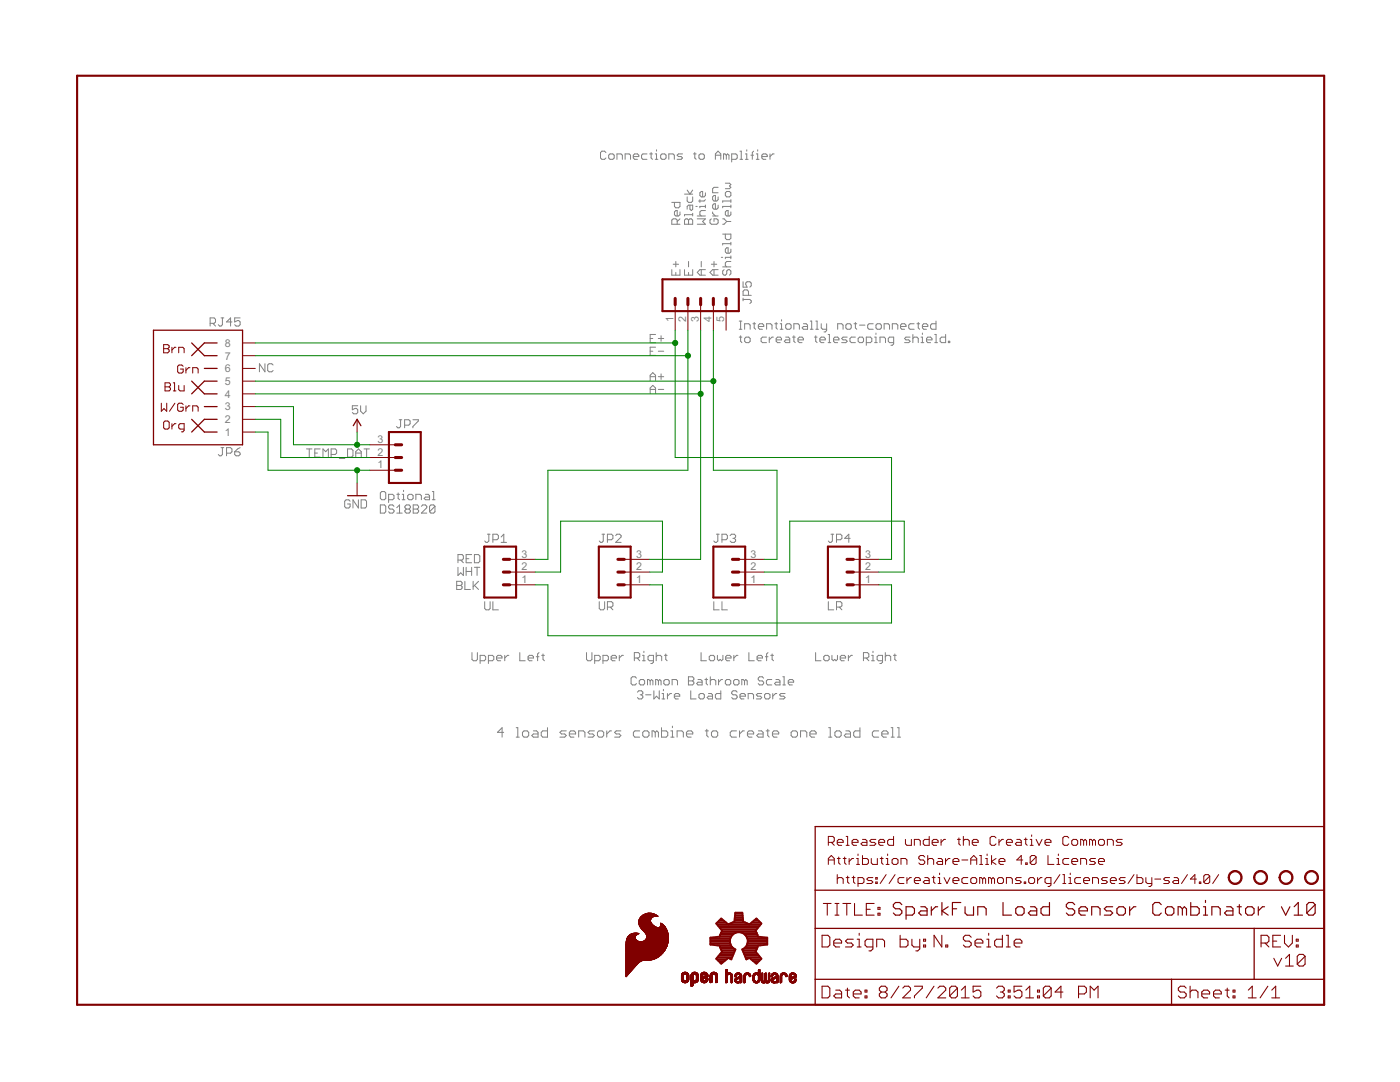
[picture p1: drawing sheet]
<svg xmlns="http://www.w3.org/2000/svg" width="279mm" height="216mm" viewBox="0 0 279 216" stroke-linecap="round" stroke-linejoin="round" font-family="sans-serif">
<defs><g id="words">
<g font-size="2.4" fill="#808080">
<text x="134.4" y="64.3" transform="rotate(-90 134.4 64.3)">1</text>
<text x="136.9" y="64.3" transform="rotate(-90 136.9 64.3)">2</text>
<text x="139.5" y="64.3" transform="rotate(-90 139.5 64.3)">3</text>
<text x="142" y="64.3" transform="rotate(-90 142 64.3)">4</text>
<text x="144.6" y="64.3" transform="rotate(-90 144.6 64.3)">5</text>
<text x="44.9" y="69.2">8</text>
<text x="44.9" y="71.7">7</text>
<text x="44.9" y="74.3">6</text>
<text x="44.9" y="76.8">5</text>
<text x="44.9" y="81.9">3</text>
<text x="44.9" y="79.4">4</text>
<text x="44.9" y="87">1</text>
<text x="44.9" y="84.4">2</text>
<text x="75.4" y="88.4">3</text>
<text x="75.4" y="93.5">1</text>
<text x="75.4" y="90.9">2</text>
<text x="104.1" y="113.8">2</text>
<text x="104.1" y="111.3">3</text>
<text x="126.9" y="113.8">2</text>
<text x="126.9" y="111.3">3</text>
<text x="149.8" y="113.8">2</text>
<text x="149.8" y="111.3">3</text>
<text x="172.6" y="113.8">2</text>
<text x="172.6" y="111.3">3</text>
<text x="104.1" y="116.3">1</text>
<text x="126.9" y="116.3">1</text>
<text x="149.8" y="116.3">1</text>
<text x="172.6" y="116.3">1</text>
</g>
</g></defs>
<g fill="none" stroke="#808080" stroke-width=".2">
<path d="M120.9 30.4l-.3-.2h-.5l-.3 .2v1.1l.3 .3h.5l.3-.3M121.5 31l.3-.3h.5l.3 .3v.5l-.3 .3h-.5l-.3-.3zM123.1 31.8v-1.1h.8l.3 .3v.8M124.8 31.8v-1.1h.8l.2 .3v.8M126.4 31.2h1.1v-.2l-.3-.3h-.5l-.3 .3v.5l.3 .3h.5M129.1 30.7h-.8l-.3 .3v.5l.3 .3h.8M129.7 30.7h.5M129.9 30.4v1.1l.3 .3M130.8 31.8h.5M130.8 30.7h.2v1.1M131 29.9v.3M131.8 31l.3-.3h.6l.2 .3v.5l-.2 .3h-.6l-.3-.3z"/>
<path d="M133.5 31.8v-1.1h.8l.3 .3v.8M136.2 30.7h-.8l-.3 .3 .3 .2h.5l.3 .3-.3 .3h-.8M136.6 38.7h1.6M137.1 39.3v.8l.3 .3h.6l.2-.3v-.8M137.1 37.9l.6 .8 .5-.8M138.4 30.7h.5M138.7 30.4v1.1l.2 .3M139.5 31l.3-.3h.5l.3 .3v.5l-.3 .3h-.5l-.3-.3zM139.7 39.8v.6M140.8 38.5v.5l-.3 .3h-.5l-.3-.3v-.5l.3-.3h.2v1.1M140.8 39.8l-.3 .3h-1.1M142.8 31.8v-1.1l.5-.5 .5 .5v1.1"/>
<path d="M142.8 31h1M143.3 39.3v.5l-.3 .3h-.5l-.3-.3v-.5l.3-.3h.3v1.1M143.3 37.4h-.8l-.3 .3v.8h1.1M144.8 38.5l.2-.3h.6l.3 .3v.5l-.3 .3h-.6l-.2-.3zM144.8 36.6h.8l.3 .2-.3 .3 .3 .3-.3 .3h-.8M144.9 31l-.2-.3h-.3v1.1M144.9 31v.8M144.9 31l.3-.3 .3 .3v.8M145.9 39.8v.6M146 31.8h.9l.2-.3v-.5l-.2-.3h-.9v1.6M147.7 30.2h.2v1.6M147.7 31.8h.5"/>
<path d="M148.8 31.8h.5M148.8 30.7h.2v1.1M149 29.9v.3M149.9 31h.5M150.4 30.2l-.3 .2v1.4M150.9 31.8h.6M150.9 30.7h.3v1.1M151.2 29.9v.3M152 31.2h1.1v-.2l-.3-.3h-.5l-.3 .3v.5l.3 .3h.5M153.7 30.7v1.1M154.5 30.7h-.3l-.5 .5M134.1 53.8v1.1h1.6v-1.1"/>
<path d="M134.1 40.4h1.6v.8l-.3 .3h-.5l-.3-.3v-.8M134.3 52.7h1.1M134.9 52.2v1.1M134.9 54.4v.5M135.1 44.7v-.8l-.2-.2h-.6l-.2 .2v.8h1.6M135.7 42.3v.5l-.3 .3h-.5l-.3-.3v-.5l.3-.3h.2v1.1M135.7 43.7l-.6 .5M136.6 53.8v1.1h1.6v-1.1M136.6 43.9l.3-.2h.2l.3 .2 .3-.2h.3l.2 .2v.8h-1.6zM137.4 43.9v.8M137.4 52.2v1.1M137.4 54.4v.5"/>
<path d="M137.7 40.9v.8l.3 .3 .2-.3v-.8h-.8l-.3 .3v.5M138.2 42.8h-1.6v.3M138.2 42.6v.5M138.9 41.2h.2M139.1 43.7h1.7l-.6 .5 .6 .5h-1.7M139.1 43.1h1.7M140 52.2v1.1M140 53.8v1.1M140.8 53.8h-1.1l-.6 .6 .6 .5h1.1M140.8 42h-.8l-.3 .3v.5l.3 .3M140.8 41.2h-1.1v.3M140.8 40.9v.6"/>
<path d="M142 52.7h1M142 43.7l-.3 .2v.6l.3 .2h1l.3-.2v-.6l-.3-.2h-.5v.5M142.2 43.1h1.1M142.2 42.3v.3l.6 .5M142.5 52.2v1.1M142.5 53.8v1.1M143.3 53.8h-1.1l-.5 .6 .5 .5h1.1M143.3 40.9v.6l-.3 .2h-.5l-.3-.2v-.6l.3-.2h.3v1M144 51.4h.2M144.2 43.7h.3l.5 .5M144.2 46.7h1.7v.8l-.3 .3h-.6l-.2-.3v-.8M144.2 53.3h1.7"/>
<path d="M144.5 53.8l-.3 .3v.5l.3 .3h.3l.2-.3v-.5l.3-.3h.3l.3 .3v.5l-.3 .3M145 44.2l-.5 .5h-.3M145 44.2h.9M145.9 42.3v.5l-.3 .3h-.6l-.2-.3v-.5l.2-.3h.3v1.1M145.9 41.2h-1.7v.3M145.9 40.1h-1.7v.3M145.9 40.9v.6M145.9 48.3v.6M145.9 49.7v.6l-.3 .2h-.6l-.2-.2v-.6l.2-.3h.3v1.1M145.9 51.1v.5M145.9 51.4h-1.1v.2M145.9 52.2h-.9l-.2 .3v.5l.2 .3"/>
<path d="M145.9 48.6h-1.7v.3M148.3 56.2v1.1h.8l-.3-.6v-.2l.3-.3h.5l.3 .3v.5l-.3 .3M148.3 59.8h1.3l.3 .2v.3l-.3 .3M148.3 59.5v.5M149.4 58.9v-.8l-.3-.3h-.6l-.2 .3v.8h1.6M41.9 64.5h.8l.3-.3v-.5l-.3-.3h-.8v1.7M42.5 64.5l.5 .6M44.1 63.4h.6M44.4 63.4v1.4l-.3 .3h-.3l-.2-.3M46.3 64.2h-1.1l.8-.8v1.7M47.9 63.4h-1.1v.8l.8-.2 .3 .2v.6l-.3 .3h-.5l-.3-.3M52.9 72.6v1.6l-1.1-1.6v1.6"/>
<path d="M54.5 72.8l-.3-.2h-.5l-.3 .2v1.1l.3 .3h.5l.3-.3M129.8 76v-1.1l.5-.5 .5 .5v1.1M129.8 78.5v-1.1l.5-.5 .5 .5v1.1M129.8 67.5h.5M129.8 75.2h1M129.8 77.7h1M129.8 70.1h.5M130.8 66.7h-1v1.7h1M130.8 69.3h-1v1.6h1M131.4 67.5h1.1M131.4 75.2h1.1M131.4 77.7h1.1"/>
<path d="M131.4 70.1h1.1M131.9 67v1.1M131.9 74.6v1.1M147.5 65.7h.6M147.5 64.1h.6M147.5 67.3h.6M147.8 64.1v1.6M147.8 67v1.1l.3 .3M148.6 65.7v-1.1h.8l.3 .3v.8M148.9 67.3h.5l.3 .2v.6l-.3 .3h-.5l-.3-.3v-.6zM150.3 64.6h.5M150.5 64.3v1.1l.3 .3"/>
<path d="M151.3 65.2h1.1v-.3l-.2-.3h-.6l-.3 .3v.5l.3 .3h.6M153 67.3h-.8l-.3 .2v.6l.3 .3h.8M153 65.7v-1.1h.8l.3 .3v.8M153.5 67.3v1.1M154.3 67.3h-.2l-.6 .5M154.6 64.6h.6M154.9 67.8h1.1v-.3l-.3-.2h-.5l-.3 .2v.6l.3 .3h.5M154.9 64.3v1.1l.3 .3M155.7 65.7h.6M155.7 64.6h.3v1.1M156 63.8v.3M156.8 67.3h.6l.2 .2v.9h-.8l-.3-.3 .3-.3h.8"/>
<path d="M156.8 64.9l.3-.3h.5l.3 .3v.5l-.3 .3h-.5l-.3-.3zM158.2 67.3h.5M158.4 65.7v-1.1h.9l.2 .3v.8M158.4 67v1.1l.3 .3M159.3 67.8h1v-.3l-.2-.2h-.6l-.2 .2v.6l.2 .3h.6M160.3 64.6h.6l.3 .3v.8h-.9l-.2-.3 .2-.2h.9M161.7 65.7h.6M161.7 64.1h.3v1.6M162.5 67.3h.6M162.8 67v1.1l.3 .3M162.8 65.7h.5M162.8 64.1h.3v1.6"/>
<path d="M163.6 67.8h1.1v-.3l-.3-.2h-.5l-.3 .2v.6l.3 .3h.5M163.9 64.6v.8l.3 .3h.8M165 64.6v1.4l-.3 .2h-.3M165.3 68.4h.5M165.3 66.7h.2v1.7M166.3 67.8h1.1v-.3l-.2-.2h-.6l-.3 .2v.6l.3 .3h.6M167.2 65.7v-1.1h.8l.3 .3v.8M168.8 64.9l.3-.3h.5l.3 .3v.5l-.3 .3h-.5l-.3-.3zM169.1 67.3h-.8l-.3 .2 .3 .3h.5l.3 .3-.3 .3h-.8M170.4 64.6h.6M170.7 64.3v1.1l.3 .3M170.7 67.3h-.8l-.3 .2v.6l.3 .3h.8"/>
<path d="M171.3 67.5l.2-.2h.6l.2 .2v.6l-.2 .3h-.6l-.2-.3zM171.5 64.9h1.1M172.9 68.4h.8l.3-.3v-.6l-.3-.2h-.8v1.6M174.3 64.6h-.9l-.2 .3v.5l.2 .3h.9M174.5 67.3h.3v1.1M174.5 68.4h.6M174.8 66.5v.2M175.1 64.6h.5l.3 .3v.5l-.3 .3h-.5l-.3-.3v-.5zM175.6 68.4v-1.1h.8l.3 .2v.9M176.4 65.7v-1.1h.8l.3 .3v.8M178.1 65.7v-1.1h.8l.3 .3v.8M178.4 68.4h-.9l-.2-.3v-.6l.2-.2h.9v1.3l-.3 .3h-.3"/>
<path d="M179.7 65.2h1.1v-.3l-.3-.3h-.5l-.3 .3v.5l.3 .3h.5M181.6 67.3h-.8l-.3 .2 .3 .3h.6l.2 .3-.2 .3h-.9M182.2 67.5l.2-.2h.6l.3 .2v.9M182.2 66.7v1.7M182.4 64.6h-.8l-.2 .3v.5l.2 .3h.8M183 64.6h.5M183.3 64.3v1.1l.2 .3M183.8 67.3h.3v1.1M183.8 68.4h.6M184.1 65.2h1.1v-.3l-.3-.3h-.5l-.3 .3v.5l.3 .3h.5M184.1 66.5v.2M184.9 67.8h1.1v-.3l-.3-.2h-.5l-.3 .2v.6l.3 .3h.5"/>
<path d="M186.5 66.7h.3v1.7M186.5 68.4h.6M186.8 64.1v1.6h-.8l-.3-.3v-.5l.3-.3h.8M188.7 66.7v1.7h-.8l-.3-.3v-.6l.3-.2h.8M189.3 68.1h.2v.3h-.2zM44.1 89.3h.6M44.4 89.3v1.4l-.3 .3h-.3l-.2-.3M45.2 90.4h.8l.3-.3v-.5l-.3-.3h-.8v1.7M46.8 90.1h.8l.3 .3v.3l-.3 .3h-.5l-.3-.3zM47.9 89.3l-.5 .3-.6 .5M61.2 89.6h1.1M61.7 89.6v1.6"/>
<path d="M62.8 90.4h.6M63.9 89.6h-1.1v1.6h1.1M64.5 91.2v-1.6l.5 .5 .5-.5v1.6M66.1 90.7h.8l.3-.3v-.5l-.3-.3h-.8v1.6M67.7 91.5h1.1M69.4 89.6h.8l.2 .3v1.1l-.2 .2h-.8zM71 91.2v-1.1l.5-.5 .6 .5v1.1M71 90.4h1.1M71.4 81h-1.1v.8l.6-.3h.2l.3 .3v.5l-.3 .3h-.5l-.3-.3M71.5 99.7v1.7l-1.1-1.7v1.7M72 81v1l.5 .6 .5-.6v-1M72.1 99.7h.8l.3 .3v1.1l-.3 .3h-.8z"/>
<path d="M72.6 89.6h1.1M73.2 89.6v1.6M76.2 98.1h.5l.3 .3v1l-.3 .3h-.5l-.3-.3v-1zM77.6 99.7h.8l.2-.3v-.5l-.2-.3h-.8v1.7M79.2 98.6h.5M79.5 98.4v1l.2 .3M79.7 83.8h.5M79.9 83.8v1.3l-.2 .3h-.3l-.3-.3M80.3 99.7h.5M80.3 98.6h.2v1.1M80.5 97.8v.3M80.8 84.8h.8l.3-.2v-.6l-.3-.2h-.8v1.6"/>
<path d="M81.6 98.6h.6l.2 .3v.5l-.2 .3h-.6l-.2-.3v-.5zM82.4 83.8h1.1v.2l-1.1 1.1v.3M83 99.7v-1.1h.8l.3 .3v.8M84.9 98.6h.5l.3 .3v.8h-.8l-.3-.3 .3-.2h.8M86.3 98.1h.3v1.6M86.3 99.7h.5M69.9 100l-.3-.3h-.5l-.3 .3v1.1l.3 .3h.5l.3-.3v-.5h-.6M75.9 100.8h.8l.3 .2v1.1l-.3 .3h-.8zM78.6 101l-.2-.2h-.6l-.2 .2v.3l.2 .3h.6l.2 .3v.2l-.2 .3h-.6l-.2-.3M79.2 102.4h1.1M79.2 101.3l.5-.5v1.6M81.1 101.6l-.3 .3v.2l.3 .3h.5l.3-.3v-.2l-.3-.3"/>
<path d="M81.1 101.6l-.3-.3v-.3l.3-.2h.5l.3 .2v.3l-.3 .3M81.1 101.6h.5M82.5 100.8h.8l.2 .2v.3l-.2 .3 .2 .3v.2l-.2 .3h-.8zM82.5 101.6h.8M84.1 101l.3-.2h.5l.3 .2v.3l-1.1 1.1h1.1M86.8 101l-1.1 1.1M86.8 101l-.2-.2h-.6l-.3 .2v1.1M86.8 101v1.1l-.2 .3h-.6l-.3-.3M91.1 116h.9l.2 .3v.2l-.2 .3 .2 .3v.2l-.2 .3h-.9zM91.1 116.8h.9M91.4 111.8h.8l.3-.3v-.6l-.3-.2h-.8v1.6M91.4 113.2v1.6l.5-.5 .6 .5v-1.6"/>
<path d="M91.9 111.8l.6 .5M92.8 116v1.6h1.1M93 113.2v1.6M93 114h1.1M93 111.5h.6M94.1 110.7h-1.1v1.6h1.1M94.1 113.2v1.6M94.4 116v1.6M94.7 113.2h1.1M94.7 110.7h.8l.3 .2v1.1l-.3 .3h-.8zM94.7 116.8l.8 .8M95.2 113.2v1.6"/>
<path d="M95.5 116l-1.1 1.1M97.3 106.6h.5M97.6 106.6v1.3l-.3 .3h-.3l-.3-.3M98.4 107.7h.8l.3-.3v-.5l-.3-.3h-.8v1.6M100 108.2h1.1M100 107.1l.5-.5v1.6M120.1 106.6h.6M120.4 106.6v1.3l-.3 .3h-.2l-.3-.3M121.2 107.7h.8l.3-.3v-.5l-.3-.3h-.8v1.6M122.9 106.9l.2-.3h.6l.3 .3v.2l-1.1 1.1h1.1M143 106.6h.5M143.3 106.6v1.3l-.3 .3h-.3l-.2-.3"/>
<path d="M144.1 107.7h.8l.3-.3v-.5l-.3-.3h-.8v1.6M145.7 106.9l.3-.3h.5l.3 .3v.2l-.3 .3M146.3 107.4h.2M146.5 107.4l.3 .3v.2l-.3 .3h-.5l-.3-.3M165.8 106.6h.6M166.1 106.6v1.3l-.3 .3h-.2l-.3-.3M166.9 107.7h.8l.3-.3v-.5l-.3-.3h-.8v1.6M169.7 107.4h-1.1l.8-.8v1.6M94.2 130.2v1.4l.3 .2h.5l.3-.2v-1.4M95.8 131.8h.8l.3-.2v-.6l-.3-.2h-.8v1.6M96.7 120.1v1.3l.3 .3h.6l.2-.3v-1.3M97.5 131.8h.8l.3-.2v-.6l-.3-.2h-.8v1.6"/>
<path d="M98.4 120.1v1.6h1.1M99.1 131.3h1.1v-.3l-.3-.2h-.5l-.3 .2v.6l.3 .2h.5M100.7 130.8v1M101.6 130.8h-.3l-.6 .5M103.7 130.2v1.6h1.1M105.4 131.3h1.1v-.3l-.3-.2h-.6l-.2 .2v.6l.2 .2h.6M107 131h.6M107.6 130.2l-.3 .3v1.3M108.1 130.8h.5M108.4 130.5v1.1l.2 .2M117.1 130.2v1.4l.2 .2h.6l.2-.2v-1.4M118.7 131.8h.8l.3-.2v-.6l-.3-.2h-.8v1.6"/>
<path d="M119.6 120.1v1.3l.3 .3h.5l.3-.3v-1.3M120.3 131.8h.8l.3-.2v-.6l-.3-.2h-.8v1.6M121.2 121.1h.8l.3-.2v-.6l-.3-.2h-.8v1.6M121.8 121.1l.5 .6M122 131.3h1v-.3l-.2-.2h-.6l-.2 .2v.6l.2 .2h.6M123.6 130.8v1M124.4 130.8h-.3l-.5 .5M126.6 131.3h.8l.3-.3v-.5l-.3-.3h-.8v1.6M127 135.3l-.3-.3h-.5l-.3 .3v1.1l.3 .3h.5l.3-.3M127.1 131.3l.6 .5M127.2 138.1l.3-.3h.5l.3 .3v.3l-.3 .2M127.6 135.9l.2-.3h.6l.3 .3v.5l-.3 .3h-.6l-.2-.3z"/>
<path d="M127.8 138.6h.2M128 138.6l.3 .3v.3l-.3 .3h-.5l-.3-.3M128.2 131.8h.6M128.2 130.8h.3v1M128.5 129.9v.3M128.8 138.6h1.1M129.8 135.9l-.3-.3h-.3v1.1M129.8 135.9v.8M129.8 135.9l.2-.3 .3 .3v.8M130.4 131.8h-.8l-.3-.2v-.6l.3-.2h.8v1.3l-.3 .3h-.2M130.5 137.8v1.7l.5-.6 .6 .6v-1.7M131 131l.2-.2h.6l.3 .2v.8"/>
<path d="M131 130.2v1.6M131.4 135.9l-.3-.3h-.2v1.1M131.4 135.9v.8M131.4 135.9l.3-.3 .2 .3v.8M132.1 139.5h.6M132.1 138.4h.3v1.1M132.4 137.6v.2M132.5 135.9l.3-.3h.5l.3 .3v.5l-.3 .3h-.5l-.3-.3zM132.6 130.8h.5M132.9 130.5v1.1l.2 .2M133.2 138.4v1.1M134 138.4h-.2l-.6 .5"/>
<path d="M134.1 136.7v-1.1h.8l.3 .3v.8M134.6 138.9h1.1v-.3l-.3-.2h-.5l-.3 .2v.6l.3 .3h.5M137.4 135h.8l.3 .3v.3l-.3 .3 .3 .2v.3l-.3 .3h-.8zM137.4 135.9h.8M137.9 137.8v1.7h1M139.3 135.6h.5l.3 .3v.8h-.8l-.3-.3 .3-.3h.8M139.5 138.6l.3-.2h.5l.3 .2v.6l-.3 .3h-.5l-.3-.3zM139.9 130.2v1.6h1.1M140.7 135.6h.5M140.9 135.3v1.1l.3 .3M141.4 138.4h.5l.3 .2v.9h-.8l-.3-.3 .3-.3h.8M141.5 131l.3-.2h.6l.2 .2v.6l-.2 .2h-.6l-.3-.2z"/>
<path d="M141.8 135.9l.2-.3h.6l.3 .3v.8M141.8 135v1.7M142.5 120.1v1.6h1M143.2 130.8v.8l.2 .2 .3-.2 .3 .2 .3-.2v-.8M143.4 135.6v1.1M143.8 137.8v1.7h-.8l-.2-.3v-.6l.2-.2h.8M144.1 120.1v1.6h1.1M144.2 135.6h-.3l-.5 .5M144.8 135.9l.2-.3h.6l.2 .3v.5l-.2 .3h-.6l-.2-.3zM144.8 131.3h1.1v-.3l-.3-.2h-.5l-.3 .2v.6l.3 .2h.5M146.5 130.8v1M146.7 135.6h.5l.3 .3v.5l-.3 .3h-.5l-.3-.3v-.5z"/>
<path d="M147.1 138.1l-.2-.3h-.6l-.3 .3v.3l.3 .2h.6l.2 .3v.3l-.2 .3h-.6l-.3-.3M147.3 130.8h-.3l-.5 .5M147.7 138.9h1.1v-.3l-.3-.2h-.6l-.2 .2v.6l.2 .3h.6M148.6 135.9l.2-.3 .3 .3v.8M148.6 135.9l-.3-.3h-.3v1.1M148.6 135.9v.8M149.3 139.5v-1.1h.8l.3 .2v.9M149.5 130.2v1.6h1M151.1 131.3h1.1v-.3l-.3-.2h-.5l-.3 .2v.6l.3 .2h.5M152 138.4h-.8l-.3 .2 .3 .3h.6l.2 .3-.2 .3h-.9M152.4 135.3l-.3-.3h-.5l-.3 .3v.3l.3 .3h.5l.3 .2v.3l-.3 .3h-.5l-.3-.3M152.6 138.6l.2-.2h.6l.3 .2v.6l-.3 .3h-.6l-.2-.3z"/>
<path d="M152.7 131h.6M153.3 130.2l-.3 .3v1.3M153.8 130.8h.6M154 135.6h-.8l-.2 .3v.5l.2 .3h.8M154.1 130.5v1.1l.3 .2M154.2 138.4v1.1M154.9 135.6h.5l.3 .3v.8h-.8l-.3-.3 .3-.3h.8M155 138.4h-.2l-.6 .5M156.2 135h.3v1.7M156.2 136.7h.6M156.7 138.4h-.8l-.3 .2 .3 .3h.5l.3 .3-.3 .3h-.8M157.3 136.1h1.1v-.2l-.3-.3h-.5l-.3 .3v.5l.3 .3h.5"/>
<path d="M162.8 130.2v1.6h1.1M164.4 131l.3-.2h.5l.3 .2v.6l-.3 .2h-.5l-.3-.2zM165.3 120.1v1.6h1.1M166 130.8v.8l.3 .2 .3-.2 .3 .2 .2-.2v-.8M166.9 121.1h.8l.3-.2v-.6l-.3-.2h-.8v1.6M167.5 121.1l.5 .6M167.7 131.3h1.1v-.3l-.3-.2h-.6l-.2 .2v.6l.2 .2h.6M169.3 130.8v1M170.1 130.8h-.2l-.6 .5M172.3 131.3h.8l.3-.3v-.5l-.3-.3h-.8v1.6M172.8 131.3l.6 .5M173.9 131.8h.6"/>
<path d="M173.9 130.8h.3v1M174.2 129.9v.3M176.1 131.8h-.8l-.3-.2v-.6l.3-.2h.8v1.3l-.2 .3h-.3M176.7 131l.3-.2h.5l.3 .2v.8M176.7 130.2v1.6M178.3 130.8h.6M178.6 130.5v1.1l.3 .2M100.5 146.1h-1.2l.9-.9v1.9M103 145.2h.3v1.9M103 147.1h.6M104.3 146.1l.3-.3h.6l.3 .3v.7l-.3 .3h-.6l-.3-.3zM106.4 145.8h.7l.3 .3v1h-1l-.3-.3 .3-.3h1"/>
<path d="M109.3 145.2v1.9h-1l-.3-.3v-.7l.3-.3h1M113 145.8h-.9l-.4 .3 .4 .4h.6l.3 .3-.3 .3h-1M113.6 146.5h1.3v-.4l-.3-.3h-.7l-.3 .3v.7l.3 .3h.7M115.5 147.1v-1.3h.9l.3 .3v1M118.6 145.8h-.9l-.4 .3 .4 .4h.6l.3 .3-.3 .3h-1M119.2 146.1l.3-.3h.7l.3 .3v.7l-.3 .3h-.7l-.3-.3zM121.1 145.8v1.3M122 145.8h-.3l-.6 .7M123.9 145.8h-.9l-.3 .3 .3 .4h.6l.3 .3-.3 .3h-.9M127.7 145.8h-1l-.3 .3v.7l.3 .3h1M128.3 146.1l.3-.3h.6l.3 .3v.7l-.3 .3h-.6l-.3-.3zM130.8 146.1l.3-.3 .3 .3v1"/>
<path d="M130.8 146.1l-.3-.3h-.4v1.3M130.8 146.1v1M132 145.2v1.9h.9l.4-.3v-.7l-.4-.3h-.9M133.9 147.1h.6M133.9 145.8h.3v1.3M134.2 144.9v.3M135.1 147.1v-1.3h1l.3 .3v1M137 146.5h1.3v-.4l-.4-.3h-.6l-.3 .3v.7l.3 .3h.6M140.7 145.8h.7M141.1 145.5v1.3l.3 .3M142 146.1l.3-.3h.6l.3 .3v.7l-.3 .3h-.6l-.3-.3zM147 145.8h-1l-.3 .3v.7l.3 .3h1"/>
<path d="M147.6 145.8v1.3M148.5 145.8h-.3l-.6 .7M149.2 146.5h1.2v-.4l-.3-.3h-.6l-.3 .3v.7l.3 .3h.6M151.3 145.8h.7l.3 .3v1h-1l-.3-.3 .3-.3h1M152.9 145.8h.6M153.2 145.5v1.3l.3 .3M154.2 146.5h1.2v-.4l-.3-.3h-.6l-.3 .3v.7l.3 .3h.6M157.9 146.1l.3-.3h.6l.4 .3v.7l-.4 .3h-.6l-.3-.3zM159.8 147.1v-1.3h.9l.3 .3v1M161.6 146.5h1.3v-.4l-.3-.3h-.7l-.3 .3v.7l.3 .3h.7M165.4 145.2h.3v1.9M165.4 147.1h.6"/>
<path d="M166.6 146.1l.3-.3h.7l.3 .3v.7l-.3 .3h-.7l-.3-.3zM168.8 145.8h.6l.3 .3v1h-.9l-.3-.3 .3-.3h.9M171.6 145.2v1.9h-.9l-.3-.3v-.7l.3-.3h.9M175.4 145.8h-1l-.3 .3v.7l.3 .3h1M176 146.5h1.2v-.4l-.3-.3h-.6l-.3 .3v.7l.3 .3h.6M177.8 145.2h.4v1.9M177.8 147.1h.7M179.1 145.2h.3v1.9M179.1 147.1h.6"/>
</g>
<g fill="none" stroke="#800000" stroke-width=".21">
<path d="M164.1 186.6h1.1l.4 .4v1.6l-.4 .4h-1.1zM164.1 196.8h1.1l.4 .4v1.5l-.4 .4h-1.1zM164.3 180.3h1.6M165.1 180.3v2.3M166.4 188.2h1.6v-.4l-.4-.4h-.8l-.4 .4v.8l.4 .4h.8M166.6 180.3h.8M166.6 182.6h.8M166.8 197.6h.8l.4 .4v1.1h-1.2l-.4-.4 .4-.4h1.2M167 180.3v2.3M168.2 180.3h1.6M168.7 197.6h.8M169 180.3v2.3"/>
<path d="M169.1 197.2v1.5l.4 .4M170.3 187.4h-1.2l-.4 .4 .4 .4h.8l.4 .4-.4 .4h-1.2M170.3 198.3h1.6v-.3l-.4-.4h-.8l-.4 .4v.7l.4 .4h.8M170.5 180.3v2.3h1.6M171.1 189h.8M171.1 187.4h.4v1.6M171.5 186.2v.4M172.6 198.7h.4v.4h-.4zM172.6 197.6h.4v.4h-.4zM172.9 181.4h.8M174.2 189h-1.2l-.4-.4v-.8l.4-.4h1.2v2l-.4 .3h-.4M174.5 180.3h-1.6v2.3h1.6"/>
<path d="M175 189v-1.6h1.1l.4 .4v1.2M175.2 182.2h.4v.4h-.4zM175.2 181.1h.4v.3h-.4zM175.9 198l-.4 .3v.4l.4 .4h.8l.3-.4v-.4l-.3-.3M175.9 198l-.4-.4v-.4l.4-.4h.8l.3 .4v.4l-.3 .4M175.9 198h.8M179.4 196.8l-1.6 2.3M179.6 186.6v2.4h1.2l.4-.4v-.8l-.4-.4h-1.2M180.2 197.2l.4-.4h.7l.4 .4v.4l-1.5 1.5h1.5M182 187.4v1.2l.4 .4h1.2M182.5 196.8h1.6v.4l-1.6 1.5v.4M183.6 187.4v2l-.4 .3h-.4"/>
<path d="M184.3 188.6h.4v.4h-.4zM184.3 187.4h.4v.4h-.4zM186.4 196.8l-1.6 2.3M187.2 197.2l.4-.4h.7l.4 .4v.4l-1.5 1.5h1.5M188 186.6v2.4l-1.6-2.4v2.4M188.7 188.6h.4v.4h-.4zM191.1 197.2v1.5l-.4 .4h-.8l-.4-.4M191.1 197.2l-.4-.4h-.8l-.4 .4v1.5M191.1 197.2l-1.6 1.5M191.9 199.1h1.5M191.9 197.6l.7-.8v2.3M193.8 187l-.4-.4h-.8l-.3 .4v.4l.3 .4h.8l.4 .4v.4l-.4 .4h-.8l-.3-.4"/>
<path d="M194.6 188.2h1.6v-.4l-.4-.4h-.8l-.4 .4v.8l.4 .4h.8M195.7 196.8h-1.5v1.2l.8-.4h.4l.3 .4v.7l-.3 .4h-.8l-.4-.4M196.9 189h.8M196.9 187.4h.4v1.6M197.3 186.2v.4M198.9 197.2l.4-.4h.7l.4 .4v.4l-.4 .4M199.6 198h.4M200 186.6v2.4h-1.1l-.4-.4v-.8l.4-.4h1.1M200 198l.4 .3v.4l-.4 .4h-.7l-.4-.4M200.8 189h.8M200.8 186.6h.4v2.4M201.2 197.6h.4v.4h-.4z"/>
<path d="M201.2 198.7h.4v.4h-.4zM202.4 188.2h1.5v-.4l-.3-.4h-.8l-.4 .4v.8l.4 .4h.8M203.9 196.8h-1.5v1.2l.8-.4h.4l.3 .4v.7l-.3 .4h-.8l-.4-.4M204.7 199.1h1.6M204.7 197.6l.8-.8v2.3M207.1 198.7h.4v.4h-.4zM207.1 197.6h.4v.4h-.4zM209.8 197.2v1.5l-.4 .4h-.8l-.4-.4M209.8 197.2l-.4-.4h-.8l-.4 .4v1.5M209.8 197.2l-1.6 1.5M212.1 198h-1.5l1.1-1.2v2.3M215.2 198.3h1.2l.4-.3v-.8l-.4-.4h-1.2v2.3"/>
<path d="M217.6 199.1v-2.3l.8 .8 .7-.8v2.3M236.7 197.2l-.4-.4h-.7l-.4 .4v.4l.4 .4h.7l.4 .3v.4l-.4 .4h-.7l-.4-.4M237.5 198l.4-.4h.8l.4 .4v1.1M237.5 196.8v2.3M239.8 198.3h1.6v-.3l-.4-.4h-.8l-.4 .4v.7l.4 .4h.8M242.2 198.3h1.5v-.3l-.3-.4h-.8l-.4 .4v.7l.4 .4h.8M244.5 197.6h.8M244.9 197.2v1.5l.4 .4M246.1 198.7h.4v.4h-.4zM246.1 197.6h.4v.4h-.4zM249.1 199.1h1.6M249.1 197.6l.8-.8v2.3"/>
<path d="M251.7 188.2h1.2l.3-.4v-.8l-.3-.4h-1.2v2.4M252.5 188.2l.7 .8M253 196.8l-1.5 2.3M253.8 199.1h1.6M253.8 197.6l.8-.8v2.3M254 187.8h.8M254.2 191.2l.8 1.6 .8-1.6M255.6 186.6h-1.6v2.4h1.6M256.3 186.6v1.6l.8 .8 .8-.8v-1.6M256.6 191.2l.7-.8v2.4M256.6 192.8h1.5M258.7 188.6h.4v.4h-.4z"/>
<path d="M258.7 187.4h.4v.4h-.4zM260.5 190.8v1.6l-.4 .4h-.8l-.4-.4M260.5 190.8l-.4-.4h-.8l-.4 .4v1.6M260.5 190.8l-1.6 1.6"/>
</g>
<g fill="none" stroke="#800000" stroke-width=".2">
<path d="M32.7 68.8h.8l.3 .2v.3l-.3 .3 .3 .2v.3l-.3 .3h-.8zM32.7 69.6h.8M32.9 76.4h.9l.2 .2v.3l-.2 .3 .2 .3v.2l-.2 .3h-.9zM32.9 77.2h.9M34.3 69.3v1.1M34.6 76.4h.2v1.6M34.6 78h.5M35.1 69.3h-.3l-.5 .5M35.7 70.4v-1.1h.8l.2 .3v.8M35.7 76.9v.8l.2 .3h.8v-1.1M36.6 73.1l-.3-.3h-.6l-.2 .3v1.1l.2 .2h.6l.3-.2v-.6h-.6M37.1 73.4v1"/>
<path d="M37.9 73.4h-.3l-.5 .5M38.5 74.4v-1h.8l.2 .2v.8M48.4 78.6h2.5M48.4 68.4h2.5M48.4 71h2.5M48.4 73.5h2.5M48.4 76.1h2.5M134.7 60.8v5.1M137.3 60.8v5.1M139.8 60.8v5.1M142.4 60.8v5.1M144.9 60.8v5.1"/>
<path d="M32.2 80.5v1.6l.5-.6 .6 .6v-1.6M32.7 84.3l.2-.3h.6l.3 .3v1.1l-.3 .2h-.6l-.2-.2zM34.3 84.5v1.1M34.9 80.5l-1.1 1.6M35.1 84.5h-.3l-.5 .6M36.6 80.7l-.3-.2h-.6l-.2 .2v1.1l.2 .3h.6l.3-.3v-.5h-.6M36.7 85.6h-.8l-.2-.2v-.6l.2-.3h.8v1.4l-.2 .3h-.3M37.1 81v1.1M37.9 81h-.3l-.5 .5M38.5 82.1v-1.1h.8l.2 .3v.8M48.4 86.2h2.5M48.4 83.7h2.5"/>
<path d="M48.4 81.1h2.5M71.3 83.7v2.5M71.3 96.4v2.5M73.8 93.8h5.1M73.8 91.3h5.1M73.8 88.8h5.1M101.7 116.7h5.1M101.7 114.2h5.1M101.7 111.6h5.1M124.6 116.7h5.1M124.6 114.2h5.1M124.6 111.6h5.1"/>
<path d="M147.4 116.7h5.1M147.4 114.2h5.1M147.4 111.6h5.1M170.3 116.7h5.1M170.3 114.2h5.1M170.3 111.6h5.1M165.3 168.1h.9l.3-.3v-.6l-.3-.3h-.9v1.8M165.3 172.5v-1.2l.6-.6 .6 .6v1.2M165.3 171.6h1.2M165.9 168.1l.6 .6M167.1 168.1h1.2v-.3l-.3-.3h-.6l-.3 .3v.6l.3 .3h.6M167.1 174.5v1.8"/>
<path d="M167.1 175.4l.3-.3h.6l.3 .3v.9M167.1 171.3h.6M167.4 171v1.2l.3 .3M168.3 171.3h.6M168.6 171v1.2l.3 .3M168.9 166.9h.3v1.8M168.9 168.7h.6M168.9 175.1h.6M169.2 174.8v1.2l.3 .3M169.5 171.3v1.2M170.1 168.1h1.1v-.3l-.3-.3h-.6l-.2 .3v.6l.2 .3h.6M170.1 175.1h.5"/>
<path d="M170.3 171.3h-.2l-.6 .6M170.3 174.8v1.2l.3 .3M170.9 171.3h.3v1.2M170.9 172.5h.6M171.2 170.4v.3M171.2 176.3h.9l.3-.3v-.6l-.3-.3h-.9v1.8M172.1 167.5h.6l.3 .3v.9h-.9l-.3-.3 .3-.3h.9M172.1 170.7v1.8h.9l.3-.3v-.6l-.3-.3h-.9M173.9 171.3v.9l.3 .3h.9v-1.2M174.2 175.1h-.9l-.3 .3 .3 .3h.6l.3 .3-.3 .3h-.9M174.8 175.1h.3v.3h-.3zM174.8 176h.3v.3h-.3z"/>
<path d="M174.8 167.5h-.9l-.3 .3 .3 .3h.6l.3 .3-.3 .3h-.9M175.4 168.1h1.2v-.3l-.3-.3h-.6l-.3 .3v.6l.3 .3h.6M175.7 171.3h.6M176 171v1.2l.3 .3M176.8 171.3h.3v1.2M176.8 172.5h.6M176.8 174.5l-1.1 1.8M177.1 170.4v.3M178.3 166.9v1.8h-.9l-.3-.3v-.6l.3-.3h.9M178.3 171.3h.6l.3 .3v.6l-.3 .3h-.6l-.3-.3v-.6zM178.6 174.5l-1.2 1.8M179.8 172.5v-1.2h.9l.3 .3v.9"/>
<path d="M180.4 175.1h-.9l-.3 .3v.6l.3 .3h.9M180.7 167.5v.9l.3 .3h.9v-1.2M181 175.1v1.2M181.9 175.1h-.3l-.6 .6M182.5 168.7v-1.2h.9l.3 .3v.9M182.5 175.7h1.2v-.3l-.3-.3h-.6l-.3 .3v.6l.3 .3h.6M184.6 175.1h.5l.3 .3v.9h-.8l-.3-.3 .3-.3h.8M184.6 171l-.3-.3h-.6l-.3 .3v.3l.3 .3h.6l.3 .3v.3l-.3 .3h-.6l-.3-.3M185.1 171.6l.3-.3h.6l.3 .3v.9M185.1 170.7v1.8M185.4 166.9v1.8h-.8l-.3-.3v-.6l.3-.3h.8M186 168.1h1.2v-.3l-.3-.3h-.6l-.3 .3v.6l.3 .3h.6"/>
<path d="M186 175.1h.6M186.3 174.8v1.2l.3 .3M187.2 171.3h.6l.3 .3v.9h-.9l-.3-.3 .3-.3h.9M187.2 175.1h.3v1.2M187.2 176.3h.6M187.5 174.2v.3M187.8 167.5v1.2M188.4 175.1l.6 1.2 .6-1.2M188.7 167.5h-.3l-.6 .6M188.7 171.3v1.2M189.6 171.3h-.3l-.6 .6M190.2 171.9h1.2v-.3l-.3-.3h-.6l-.3 .3v.6l.3 .3h.6"/>
<path d="M190.2 175.7h1.2v-.3l-.3-.3h-.6l-.3 .3v.6l.3 .3h.6M191.1 167.5h.6M191.4 167.2v1.2l.3 .3M192 171.6h1.1M192.3 167.8l.3-.3h.5l.3 .3v.9M192.3 166.9v1.8M193.1 175.1h-.8l-.3 .3v.6l.3 .3h.8M193.7 171.6h1.2M193.7 172.5v-1.2l.6-.6 .6 .6v1.2M194 168.1h1.2v-.3l-.3-.3h-.6l-.3 .3v.6l.3 .3h.6M194 175.1h.6l.3 .3v.6l-.3 .3h-.6l-.3-.3v-.6zM195.5 172.5h.6"/>
<path d="M195.5 170.7h.3v1.8M196.1 175.4l-.3-.3h-.3v1.2M196.1 175.4v.9M196.1 175.4l.3-.3 .3 .3v.9M196.7 171.3h.3v1.2M196.7 172.5h.6M197 170.4v.3M197.9 170.7v1.8M197.9 175.4v.9M197.9 175.4l-.3-.3h-.3v1.2M197.9 175.4l.3-.3 .3 .3v.9M198.8 167.2l-.3-.3h-.6l-.3 .3v1.2l.3 .3h.6l.3-.3"/>
<path d="M198.8 171.3l-.9 .6 .9 .6M199.4 167.5v1.2M199.4 171.9h1.2v-.3l-.3-.3h-.6l-.3 .3v.6l.3 .3h.6M199.4 175.1h.6l.3 .3v.6l-.3 .3h-.6l-.3-.3v-.6zM200.3 167.5h-.3l-.6 .6M200.9 168.1h1.1v-.3l-.3-.3h-.6l-.2 .3v.6l.2 .3h.6M200.9 176.3v-1.2h.8l.3 .3v.9M202.9 167.5h.6l.3 .3v.9h-.9l-.3-.3 .3-.3h.9M203.8 175.1h-.9l-.3 .3 .3 .3h.6l.3 .3-.3 .3h-.9M204.1 171.6h-1.2l.9-.9v1.8M204.4 167.5h.6M204.4 176h.3v.3h-.3z"/>
<path d="M204.7 167.2v1.2l.3 .3M204.7 172.2h.3v.3h-.3zM205.6 168.7h.6M205.6 167.5h.3v1.2M205.6 175.1h.6l.3 .3v.6l-.3 .3h-.6l-.3-.3v-.6zM205.9 166.6v.3M206.8 167.5l.6 1.2 .6-1.2M206.8 171v1.2l-.3 .3h-.6l-.3-.3M206.8 171l-.3-.3h-.6l-.3 .3v1.2M206.8 171l-1.2 1.2M207.1 175.1v1.2M208 175.1h-.3l-.6 .6"/>
<path d="M208.6 168.1h1.1v-.3l-.3-.3h-.5l-.3 .3v.6l.3 .3h.5M209.1 170.7v1.8h1.2M209.7 176.3h-.8l-.3-.3v-.6l.3-.3h.8v1.5l-.3 .3h-.3M210.9 171.3h.3v1.2M210.9 172.5h.6M211.2 170.4v.3M211.5 174.5l-1.2 1.8M212.1 176.3h.6M212.1 174.5h.3v1.8M213.3 167.2l-.3-.3h-.6l-.3 .3v1.2l.3 .3h.6l.3-.3M213.3 171.3h-.9l-.3 .3v.6l.3 .3h.9M213.3 175.1h.3v1.2"/>
<path d="M213.3 176.3h.6M213.6 174.2v.3M213.9 167.8l.3-.3h.6l.3 .3v.6l-.3 .3h-.6l-.3-.3zM213.9 171.9h1.2v-.3l-.3-.3h-.6l-.3 .3v.6l.3 .3h.6M215.7 172.5v-1.2h.9l.3 .3v.9M215.7 175.1h-.9l-.3 .3v.6l.3 .3h.9M216.3 167.8l-.3-.3h-.3v1.2M216.3 167.8v.9M216.3 175.7h1.1v-.3l-.3-.3h-.5l-.3 .3v.6l.3 .3h.5M216.3 167.8l.3-.3 .3 .3v.9M218 167.8l-.3-.3h-.3v1.2M218 167.8v.9"/>
<path d="M218 176.3v-1.2h.9l.3 .3v.9M218 167.8l.3-.3 .3 .3v.9M218.6 171.3h-.9l-.3 .3 .3 .3h.6l.3 .3-.3 .3h-.9M219.2 171.9h1.2v-.3l-.3-.3h-.6l-.3 .3v.6l.3 .3h.6M219.5 167.5h.6l.3 .3v.6l-.3 .3h-.6l-.3-.3v-.6zM221 168.7v-1.2h.9l.3 .3v.9M221 175.1h-.9l-.3 .3 .3 .3h.6l.3 .3-.3 .3h-.9M221.6 175.7h1.2v-.3l-.3-.3h-.6l-.3 .3v.6l.3 .3h.6M224 167.5h-.9l-.3 .3 .3 .3h.6l.3 .3-.3 .3h-.9M224.6 175.1h-1l-.2 .3 .2 .3h.7l.3 .3-.3 .3h-.9M226.3 174.5l-1.2 1.8M226.9 174.5v1.8h.9l.3-.3v-.6l-.3-.3h-.9"/>
<path d="M228.7 175.1v.9l.3 .3h.9M229.9 175.1v1.5l-.3 .3h-.3M230.5 175.4h1.1M233.4 175.1h-.9l-.3 .3 .3 .3h.6l.3 .3-.3 .3h-.9M234.3 175.1h.6l.3 .3v.9h-.9l-.3-.3 .3-.3h.9M237 174.5l-1.2 1.8M238.8 175.4h-1.2l.9-.9v1.8M239.4 176h.2v.3h-.2zM241.4 174.8v1.2l-.3 .3h-.6l-.3-.3M241.4 174.8l-.3-.3h-.6l-.3 .3v1.2M241.4 174.8l-1.2 1.2M243.2 174.5l-1.2 1.8"/>
<path d="M124.9 188.5v6.4l.3-.3M124.9 194.8h.2M124.9 194.4h.5M124.9 194.2h.6M124.9 193.7h1.1M124.9 192.5h2.1M124.9 190h7.5M124.9 189.4h7.9M124.9 189.3h7.9M124.9 189.1h8M124.9 189h8.1M124.9 188.9h8.1"/>
<path d="M124.9 188.7h8.2M124.9 188.6h8.3M124.9 188.5h8.3M124.9 188.4h8.3M124.9 188.3h8.3M125 188l-.1 .5M125 188.2h8.3M125 188.1h8.3M125 188h8.3M125 187.8l2.5 .1M125 187.8h2.4M125 187.8h2.3"/>
<path d="M125 187.7h2.1M125 187.6l2.1 .1M125 194.8h-.1M125 187.6v.4M125 187.6h2M125.1 187.5h1.8M125.1 187.4l1.8 .1M125.1 187.4h1.8M125.1 187.4h1.7M125.1 194.7l-.2 .1M125.1 187.3h1.7M125.1 187.3l-.1 .3"/>
<path d="M125.1 187.2h1.7M125.2 194.7h-.3M125.2 187.2h1.6M125.2 194.6h-.3M125.2 187.1h1.5M125.3 187l-.2 .3M125.3 187h1.4M125.3 194.5h-.4M125.3 186.9h1.5M125.4 194.4h-.5M125.4 186.9h1.4M125.5 194.3l-.6 .1"/>
<path d="M125.5 186.8l-.2 .2M125.5 194.3h-.6M125.5 186.7h1.4M125.6 194.2h-.7M125.6 194.1h-.7M125.6 194.1l-.4 .5M125.7 186.6l-.2 .2M125.7 194l-.8 .1M125.8 194h-.9M125.8 193.9l-.9 .1M125.8 193.9h-.9M125.9 193.8h-1"/>
<path d="M125.9 186.4l-.2 .2M125.9 193.8l-.3 .3M126 193.7h-1.1M126.1 193.6l-1.2 .1M126.1 193.6h-1.2M126.1 186.3l-.2 .1M126.2 193.5h-1.3M126.2 193.4h-1.3M126.3 193.4h-1.4M126.3 186.3h1.2M126.3 193.3l-1.4 .1M126.4 193.3h-1.5"/>
<path d="M126.4 186.2h.9M126.4 186.2l-.3 .1M126.4 193.2l-1.5 .1M126.5 193.2h-1.6M126.5 193.1h-1.6M126.6 193.1h-1.7M126.6 193h-1.7M126.7 192.9l-1.8 .1M126.7 192.9h-1.8M126.8 192.8l-.9 1M126.8 192.8h-1.9M126.8 186.9l-1.5 .1"/>
<path d="M126.8 187.3l.2 .3M126.8 186.8h-1.4M126.9 186.7l-1.4 .1M126.9 186.7l-.1 .6M126.9 192.7h-2M126.9 186.6l-1.4 .1M127 186.6l-.1 .1M127 192.6l-2.1 .1M127 186.6h-1.4M127 187.6l.7 .3M127 192.6h-2.1M127 186.5l-1.3 .1"/>
<path d="M127.1 192.5h-2.2M127.1 192.4h-2.2M127.1 186.5h-1.4M127.2 186.4l-.2 .2M127.2 192.4h-2.3M127.2 186.4l-1.4 .1M127.3 186.2l.2 .1M127.3 192.3h-2.4M127.3 186.4h-1.4M127.4 192.2h-2.5M127.4 186.3l-1.4 .1M127.4 186.3l-.2 .1"/>
<path d="M127.4 192.1l-2.5 .1M127.5 186.3h.1M127.5 183.8v.4M127.5 184.2l.1 .4M127.5 184.2l2.5 .1M127.5 184.2h2.5M127.5 184.1h2.4M127.5 184l2.4 .1M127.5 184h2.4M127.5 183.9h2.4M127.5 183.9h2.3M127.5 183.8l2.3 .1"/>
<path d="M127.5 183.8h2.3M127.5 183.7h2.3M127.5 186.3h-.1M127.5 192.1h-2.6M127.5 186.3h-1.4M127.5 184.3h2.5M127.5 184.4h2.7M127.5 184.3l2.6 .1M127.5 183.6h2.3M127.6 192h-2.7M127.6 184.4l2.6 .1M127.6 184.5l2.7 .1"/>
<path d="M127.6 184.5h2.6M127.6 183.5h2.2M127.6 183.5h2.3M127.6 184.6l.2 .5M127.6 184.6l2.8 .1M127.6 184.6h2.7M127.6 183.4l-.1 .4M127.6 184.7h2.9M127.7 184.7l2.8 .1M127.7 184.8h2.9M127.7 191.9l-2.8 .1M127.7 184.8l3 .1"/>
<path d="M127.7 183.2h2.3M127.7 184.9h3M127.8 191.9h-2.9M127.8 184.9l3.1 .1M127.8 185h3.2M127.8 185.1l.8 .8M127.8 191.8l-1 1M127.8 191.8l-2.9 .1M127.8 185l3.3 .1M127.8 185.1h5M127.9 183l-.3 .4M127.9 185.1l5 .1"/>
<path d="M127.9 185.2h5M128 191.8h-3.1M128 185.2l4.9 .1M128 185.3h4.9M128 191.7h-3.1M128 185.3l5 .1M128.1 185.4h4.9M128.1 182.8h3.2M128.1 185.4l4.9 .1M128.1 185.5h5M128.2 182.7h3M128.2 185.5l4.9 .1"/>
<path d="M128.2 191.7h-3.3M128.2 185.6h4.9M128.2 182.7h2.9M128.3 187.9h5.1M128.3 185.6h4.8M128.3 182.6h2.7M128.4 185.7h4.7M128.4 191.6l-.6 .2M128.4 185.7l4.7 .1M128.4 182.6h2.5M128.4 187.8h5M128.4 185.8h4.8"/>
<path d="M128.5 182.5h2.4M128.5 187.8h4.9M128.5 185.8l4.7 .1M128.5 185.9h4.7M128.6 182.5h2.2M128.6 185.9l.5 .8M128.6 185.9h4.6M128.6 187.7h4.8M128.6 186h4.6M128.7 187.7h4.7M128.7 186l4.5 .1M128.7 182.4h1.9"/>
<path d="M128.7 186.1h4.6M128.7 187.6h4.7M128.8 186.1h4.5M128.8 182.4h1.7M128.8 187.6h4.6M128.8 186.2h4.5M128.8 187.5h4.6M128.9 186.2h4.4M128.9 182.3h1.5M128.9 182.3l.5-.1 1 .1M128.9 182.3l-1 .7M128.9 187.5h4.5"/>
<path d="M128.9 186.3h4.4M128.9 187.4h4.5M128.9 186.4h4.4M129 187.3l-.5 .5-.4 .1M129 187.3h4.4M129 186.4h4.3M129 186.5h4.3M129 187.2h4.4M129 186.6h4.3M129.1 187.1h4.3M129.1 186.6l4.3 .1M129.1 186.7v.3"/>
<path d="M129.1 187l-.1 .3M129.1 187h4.3M129.1 186.9h4.3M129.1 186.8h4.3M129.1 186.7h4.3M129.1 182.3h1.1M129.3 182.2h.7M129.4 191.6h-4.5M129.7 191.6h-4.8M129.8 183.9l.1 .1M129.8 183.6v.3M129.8 183.5l-2.2 .1"/>
<path d="M129.9 184l.1 .2M129.9 183.4h-2.3M129.9 183.3l-2.3 .1M129.9 183.3l-.1 .3M129.9 183.3h-2.3M130 184.2l.4 .5M130 183.2l-2.3 .1M130 183.2l-.1 .1M130.1 191.5l-5.2 .1M130.1 183.1l-2.4 .1M130.1 183.1h-2.3M130.2 183l-2.4 .1"/>
<path d="M130.2 191.5h-5.3M130.3 183h-2.5M130.3 182.9l-2.4 .1M130.4 184.7l.3 .2M130.4 191.4l-5.5 .1M130.4 182.3l.4 .2M130.4 182.9h-2.4M130.6 191.4h-5.7M130.6 182.8l-2.6 .1M130.7 191.3h-5.8M130.7 184.9l.4 .2M130.8 191.3h-5.9"/>
<path d="M130.8 182.5l.5 .3M130.9 182.8l-.9 .4M130.9 191.2l-6 .1M131 191.2l-1.7 .4M131 191.2h-6.1M131 182.8h.3M131.1 191.1l-6.2 .1M131.1 185.1h.2M131.2 191.1h-6.3M131.3 182.8h.1M131.3 191l-6.4 .1M131.4 191h-6.5"/>
<path d="M131.4 190.9h-6.5M131.5 190.9l-.5 .3M131.5 190.9h-6.6M131.6 190.8l-6.7 .1M131.6 185.1h1.2M131.6 190.8h-6.7M131.7 190.7l-6.8 .1M131.7 185h1.1M131.7 190.7h-6.8M131.8 184.9h.9M131.8 190.6h-6.9M131.8 184.8h.9"/>
<path d="M131.8 184.8l-.3 .3M131.8 184.7l.8 .1M131.8 184.7h.7M131.9 184.2v.1M131.9 184.3v.1M131.9 184.2l.4 .2M131.9 184.6l.6 .1M131.9 184.3h.2M131.9 184.2l.1 .1M131.9 184.2h.1M131.9 184.4v.2M131.9 184.6l-.1 .2"/>
<path d="M131.9 184.6h.5M131.9 184.5l.5 .1M131.9 184.5h.4M131.9 184.4l.4 .1M131.9 184.4h.3M131.9 184.3l.2 .1M131.9 190.5l-7 .1M132 190.5h-7.1M132 190.4l-7.1 .1M132.1 190.4h-7.2M132.1 190.3l-7.2 .1M132.2 190.3h-7.3"/>
<path d="M132.2 190.2h-7.3M132.3 184.4l.4 .5M132.3 190.1h-7.4M132.4 190h-7.5M132.4 189.9h-7.5M132.5 189.9h-7.6M132.5 189.8h-7.6M132.6 189.8h-7.7M132.6 189.7l-7.7 .1M132.6 189.7l-1.1 1.2M132.6 189.7h-7.7M132.7 189.6l-7.8 .1"/>
<path d="M132.7 189.6l-.1 .1M132.7 184.9l.6 1.3M132.7 189.6h-7.8M132.7 189.5h-7.8M132.8 189.5h-7.9M132.8 189.4l-7.9 .1M132.9 189.3h-8M132.9 189.2l-8 .1M132.9 189.2h-8M132.9 189.1l-8 .1M133 189h-8.1M133.1 188.9h-8.2"/>
<path d="M133.1 188.8h-8.2M133.1 188.8l-.4 .8M133.1 188.7h-8.2M133.2 188.6l-8.3 .1M133.2 188.5h-8.3M133.3 186.2l.1 .8M133.3 188.2h-8.3M133.3 188.1h-8.3M133.3 188h-8.3M133.3 187.9l-8.3 .1M133.4 187.9h-8.4M133.4 187.9l-.3 .9"/>
<path d="M133.4 187v.9M133.4 187.1l-4.4 .1M136 195.5h.4M136 195.4h.4M136 195.3h.4M136 195.2h.4M136 195.1h.4M136 195h.4M136 194.9h.4M136 194.8h.4M136 194.7h.4M136 195.6h.5"/>
<path d="M136 195.7h.6M136.1 195.7h1.3M136.1 194.4h1.3M136.1 194.3h1.3M136.1 194.3h1.2M136.1 194.2h1.2M136.2 195.9h1.1M136.2 194.2h1.1M136.2 195.9h1M136.2 196h1M136.2 194.1h1M136.3 194.1h.8"/>
<path d="M136.4 196h.7M136.4 194.1h.7M136.4 194.6h-.4M136.4 194.5h-.4M136.5 196.1h.5M136.5 194.5h-.5M136.6 194.4h-.6M136.6 194h.3M136.6 196.1h.3M136.9 194.4h.5M136.9 194.5h.5M137 195.6h.4"/>
<path d="M137 194.5h.4M137 195.5h.5M137 194.6h.5M137.1 195.5h.4M137.1 195.4h.4M137.1 195.3h.4M137.1 195.2h.4M137.1 195.1h.4M137.1 195h.4M137.1 194.9h.4M137.1 194.8h.4M137.1 194.7h.4"/>
<path d="M137.1 194.6h.4M137.3 195.8h-1.2M137.4 195.8h-1.3M137.4 195.7h-.5M137.4 195.6h-.5M137.9 196.6h.4M137.9 196.5h.4M137.9 196.4h.4M137.9 196.3h.4M137.9 196.2h.4M137.9 196.1h.4M137.9 195.7h1.4"/>
<path d="M137.9 195.7h.6M137.9 195.6h.5M137.9 195.5h.4M137.9 195.4l.4 .1M137.9 195.4h.4M137.9 195.3h.4M137.9 195.2h.4M137.9 195.1h.4M137.9 195h.4M137.9 194.9h.4M137.9 194.8h.4M137.9 194.7h.4"/>
<path d="M137.9 196.8h.1M138 194.4h1.3M138 194.3h1.2M138.1 194.2h1.1M138.1 196.8h-.2M138.2 194.1h.9M138.2 196.7h-.3M138.2 194.1h.8M138.3 196.7h-.4M138.3 194.1h.7M138.3 194.6h-.4M138.4 194.5h-.5"/>
<path d="M138.5 194.4h-.5M138.5 194h.3M138.5 196.1h.3M138.8 194.4h.5M138.9 194.5h.4M138.9 196.1h-1M138.9 195.6h.4M138.9 195.5h.5M138.9 194.6h.5M139 195.5h.4M139 195.4h.4M139 195.3h.4"/>
<path d="M139 195.2h.4M139 195.1h.4M139 195h.4M139 194.9h.4M139 194.8h.4M139 194.7h.4M139 194.6h.4M139 196h-1.1M139.1 196h-1.2M139.1 195.9h-1.2M139.2 195.9h-1.3M139.2 195.8h-1.3"/>
<path d="M139.3 195.8h-1.4M139.3 194.4h-1.3M139.3 195.7h-.5M139.3 195.6h-.4M139.8 195.5h.5M139.8 195.5h.4M139.8 195.4h.4M139.8 194.9h1.4M139.8 194.9h.4M139.8 194.8h.4M139.8 194.7h.4M139.8 194.6h.4"/>
<path d="M139.8 195.7h.6M139.8 195.6h.5M139.8 194.5h.5M139.9 195.7h1.3M139.9 194.4h1.3M139.9 195.8h1.3M139.9 194.3h1.3M140 195.8h1.1M140 194.3h1.2M140 195.9h1.1M140 194.2h1.1M140 195.9h1"/>
<path d="M140.1 196h.9M140.1 194.1h.9M140.2 196h.7M140.2 194.1h.7M140.2 194.7h-.4M140.3 194.6h-.5M140.3 196.1h.5M140.3 195.4h-.5M140.3 194.9h1M140.3 194.5h-.5M140.4 195.3h-.6M140.4 194.4h-.5"/>
<path d="M140.4 196.1h.3M140.4 194h.3M140.5 194.8h.8M140.5 195.3h-.7M140.6 195.2h-.8M140.6 194.8h.7M140.7 194.8h.6M140.7 194.4h.5M140.7 195.2h-.9M140.8 194.5h.5M140.8 194.7h.5M140.8 195.5h.5"/>
<path d="M140.8 195.1h-1M140.8 194.6h.5M140.9 195.5h.4M140.9 195.4h.4M140.9 195.3h.4M140.9 195.1h-1.1M141.1 195.2h.2M141.1 195l-1.3 .1M141.2 195.2h.1M141.2 195h-1.4M141.2 195.7h-.5M141.2 195.6h-.4"/>
<path d="M141.3 195.6h-.5M141.7 196h.3M141.7 195.9h.4M141.7 195.8h.4M141.7 195.7h.4M141.7 195.6h.4M141.7 195.5h.4M141.7 195.4h.4M141.7 195.3h.4M141.7 195.2h.4M141.7 195.1h.4M141.7 195h.4"/>
<path d="M141.7 194.9h.4M141.7 194.8h.4M141.7 194.7h.4M141.7 194.6h.4M141.8 196.1h.1M141.8 194.5h.4M141.8 194.4h1.3M141.9 194.3h1.1M141.9 194.2h1.1M142 194.1h.9M142.1 196h-.4M142.1 194.1h.7"/>
<path d="M142.2 194.6h-.5M142.2 194.5h-.4M142.3 194.4h-.5M142.3 194h.3M142.6 194.4h.5M142.7 194.5h.5M142.7 194.6h.5M142.8 196h.3M142.8 195.9h.4M142.8 195.8h.4M142.8 195.7h.4M142.8 195.6h.4"/>
<path d="M142.8 195.5h.4M142.8 195.4h.4M142.8 195.3h.4M142.8 195.2h.4M142.8 195.1h.4M142.8 195h.4M142.8 194.9h.4M142.8 194.8h.4M142.8 194.7h.4M142.8 194.6h.4M142.8 196.1h.2M143.2 196h-.4"/>
<path d="M144.8 196.1h.1M144.8 196h.3M144.8 195.9h.3M144.8 195.8h.3M144.8 195.7h.3M144.8 195.6h.3M144.8 195.5h.3M144.8 195.4h.3M144.8 195.3h.3M144.8 195.2h.3M144.8 195.1h.3M144.8 195h.3"/>
<path d="M144.8 194.9h.3M144.8 194.8h.3M144.8 194.7h.3M144.8 194.6h.4M144.8 194.4h1.3M144.8 194.3l1.2 .1M144.8 194.3h1.2M144.8 194.2h1.1M144.8 194.1h.3M144.8 194h.3M144.8 193.9h.3M144.8 193.8h.3"/>
<path d="M144.8 193.7h.3M144.8 193.6h.3M144.9 193.5h.2M145 196.1h-.2M145 193.4h.1M145.1 196h-.3M145.2 194.7h-.4M145.2 194.6h-.4M145.3 194.5h-.5M145.3 194.1h.5M145.4 194.5h-.6M145.5 194.4h-.7"/>
<path d="M145.6 194.4h.5M145.7 194.5h.5M145.8 194.5h.4M145.8 194.6h.4M145.9 194.6h.3M145.9 194.7h.3M145.9 196.1h.1M145.9 196h.3M145.9 195.9h.3M145.9 195.8h.3M145.9 195.7h.3M145.9 195.6h.3"/>
<path d="M145.9 195.5h.3M145.9 195.4h.3M145.9 195.3h.3M145.9 195.2h.3M145.9 195.1h.3M145.9 195h.3M145.9 194.9h.3M145.9 194.8h.3M146.1 196.1h-.2M146.2 196h-.3M146.7 195.7h.3M146.7 195.6h.2"/>
<path d="M146.7 194.8h.2M146.7 194.7h.2M146.7 195.8h.5M146.7 195.8h.3M146.7 194.9h.1M146.7 194.6h.3M146.7 195.9h.8M146.8 196h.8M146.8 194.4h1.1M146.9 196h.7M146.9 194.3h.9M146.9 194.9h-.2"/>
<path d="M146.9 196.1h.7M146.9 194.2h.8M147 194.7h-.3M147 195.5h-.3M147 195.1h1M147 194.2h.7M147 196.1h.5M147 194.6h-.3M147.1 195.4l-.4 .1M147.1 195.1h.9M147.1 194.5h-.4M147.1 194.1h.5"/>
<path d="M147.2 194.5h-.5M147.2 195.4h-.5M147.2 195.1h.8M147.2 196.1v.1M147.3 195.3h-.6M147.3 194.4h-.5M147.3 195.8h.2M147.3 195h.7M147.4 194.4h.5M147.4 195.3h-.7M147.4 194.9h.6M147.5 194.9h.5"/>
<path d="M147.5 195.2h-.7M147.5 194.5h.5M147.6 194.5h.4M147.6 194.6h.4M147.7 194.8h.3M147.7 194.6h.3M147.7 195.2h.3M147.7 194.7h.3M147.7 196h.3M147.7 195.9h.3M147.7 195.8h.3M147.7 195.7h.3"/>
<path d="M147.7 195.6h.3M147.7 195.5h.3M147.7 195.4h.3M147.7 195.3h.3M147.7 196.1h.1M147.9 196.1h-.2M148 196h-.3M148 195.2h-1.1M148.5 196.1h.1M148.5 196h.3M148.5 195.9h.3M148.5 195.8h.3"/>
<path d="M148.5 195.7h.3M148.5 195.6h.3M148.5 195.5h.3M148.5 195.4h.3M148.5 195.3h.3M148.5 195.2h.3M148.5 195.1h.3M148.5 195h.3M148.5 194.9h.3M148.5 194.8h.3M148.5 194.7h.3M148.6 194.4h1.1"/>
<path d="M148.6 194.3l1.1 .1M148.7 196.1h-.2M148.7 194.3h.9M148.7 196h-.2M148.7 194.2h.9M148.8 194.7l-.3 .1M148.8 194.6h-.3M148.8 194.2h.7M148.9 194.5h-.4M148.9 194.1h.5M149 194.5h-.5M149.1 194.4h-.5"/>
<path d="M149.2 194.4h.5M149.3 194.5h.5M149.4 194.5h.4M149.5 194.6h.3M149.5 194.7h.3M149.5 194.8h.3M149.6 194.9h.1M149.8 194.8h-.3M150.3 195.4h.3M150.3 195.3h.3M150.3 195.2h.3M150.3 195.1h.3"/>
<path d="M150.3 195h.3M150.3 194.9h.3M150.3 194.8h.3M150.3 195.6h.3M150.3 195.5h.3M150.3 194.7h.3M150.3 195.7h.3M150.3 195.7h.4M150.3 195.8h.4M150.4 195.8h.5M150.4 195.9h1.1M150.4 194.4h1.2"/>
<path d="M150.5 196h.9M150.5 194.3h1.1M150.6 196h.8M150.6 194.2h1M150.6 196.1h.7M150.6 194.6h-.3M150.7 194.6h-.4M150.7 196.1h.5M150.7 194.5h-.4M150.7 194.1h.5M150.8 194.5h-.5M150.9 196.1v.1"/>
<path d="M150.9 194.4h-.5M151 194.4h.6M151.1 195.8h.5M151.1 194.5h.5M151.2 195.8h.4M151.2 194.5h.4M151.3 194.6h.3M151.3 195.7h.3M151.3 195.6h.3M151.3 195.5h.3M151.3 195.4h.3M151.3 195.3h.3"/>
<path d="M151.3 195.2h.3M151.3 195.1h.3M151.3 195h.3M151.3 194.9h.3M151.3 194.8h.3M151.3 194.7h.3M151.3 194.1h.3M151.3 194h.3M151.3 193.9h.3M151.3 193.8h.3M151.3 193.7h.3M151.3 193.6h.3"/>
<path d="M151.4 195.5h.2M151.4 195.1h.2M151.4 195h.2M151.4 194.9h.2M151.4 193.8h.2M151.4 193.7h.2M151.4 193.5h.2M151.6 193.4h.1M151.6 195.7h-.4M151.6 195.6h-.3M151.9 195.8h.4M151.9 195.7h.4"/>
<path d="M151.9 195.6h.3M151.9 195.5h.3M151.9 195.4h.3M151.9 195.3h.3M151.9 195.2h.3M151.9 195.1h.3M151.9 195h.3M151.9 194.9h.3M151.9 194.8h.3M151.9 194.7h.3M151.9 194.6h.3M151.9 194.5h.3"/>
<path d="M151.9 194.4h.3M151.9 194.3h.3M151.9 194.2h.3M152 195.9h1.6M152 195.8h.4M152 195.9h1.5M152 194.2h.2M152 196h1.5M152.1 196h1.4M152.1 194.1h.1M152.1 196.1h.6M152.2 196.1h.4"/>
<path d="M152.5 196.1v.1M152.5 195.8h.6M152.5 195.8h.5M152.6 195.7h.4M152.6 195.6h.3M152.6 195.5h.3M152.6 195.4h.3M152.6 195.3h.3M152.6 195.2h.3M152.6 195.1h.3M152.6 195h.3M152.6 194.9h.3"/>
<path d="M152.6 194.8h.3M152.6 194.7h.3M152.6 194.6h.3M152.6 194.5h.3M152.6 194.4h.3M152.6 194.3h.3M152.7 194.2h.2M152.8 196.1h.6M152.8 194.1h.1M152.9 196.1h.4M153.2 195.8h.4M153.3 195.8h.3"/>
<path d="M153.3 195.7h.3M153.3 195.6h.3M153.4 195.6h.2M153.4 195.5h.2M153.4 195.4h.2M153.4 195.3h.2M153.4 195.2h.2M153.4 195.1h.2M153.4 195h.2M153.4 194.9h.2M153.4 194.8h.2M153.4 194.7h.2"/>
<path d="M153.4 194.6h.2M153.4 194.5h.2M153.4 194.4h.2M153.4 194.3h.2M153.4 194.2h.2M153.5 194.1h.1M153.9 195.7h.4M153.9 195.7h.3M153.9 195.6h.3M153.9 195.5h.3M153.9 194.8h.3M153.9 194.7h.3"/>
<path d="M153.9 195.8h.4M153.9 194.9h.1M153.9 194.6h.3M153.9 195.8h.5M154 195.9h.8M154 194.5h.3M154.1 196h.7M154.1 194.3h1M154.1 194.9h-.2M154.2 194.3h.8M154.2 194.2h.8M154.2 196.1h.6"/>
<path d="M154.2 195.1h1.1M154.2 194.7h-.3M154.2 194.2h.7M154.3 195.5h-.4M154.3 196.1h.5M154.3 194.6h-.4M154.3 195.4l-.4 .1M154.3 195.1h1M154.4 194.1h.4M154.4 194.5h-.4M154.4 195.4h-.5M154.4 195.1h.9"/>
<path d="M154.5 195.3h-.5M154.5 194.4h-.5M154.6 195.8h.1M154.6 195h.7M154.6 194.4h.6M154.7 195.3h-.7M154.7 194.9h.6M154.7 194.5h.5M154.8 195.2h-.7M154.9 194.5h.3M154.9 194.6h.3M154.9 194.8h.4"/>
<path d="M154.9 194.6h.4M155 194.7h.3M155 196.1h.1M155 195.9h.3M155 195.8h.3M155 195.7h.3M155 195.6h.3M155 195.5h.3M155 195.4h.3M155 195.3h.3M155 195.2h.3M155 194.8h.3"/>
<path d="M155.1 194.4h-1M155.2 196.1h-.2M155.2 196h-.2M155.3 196h-.3M155.3 195.2h-1.2M155.7 196.1h.1M155.7 196h.3M155.7 195.9h.3M155.7 195.8h.3M155.7 195.7h.3M155.7 195.6h.3M155.7 195.5h.3"/>
<path d="M155.7 195.4h.3M155.7 195.3h.3M155.7 195.2h.3M155.7 195.1h.3M155.7 195h.3M155.7 194.9h.3M155.7 194.8h.3M155.7 194.7h.3M155.8 194.5h.3M155.8 194.4h1.2M155.9 196.1h-.2M155.9 194.3h1"/>
<path d="M155.9 194.3h.9M156 196h-.3M156 194.2h.8M156.1 194.6h-.4M156.1 194.2h.7M156.1 194.1h.5M156.2 194.5h-.4M156.3 194.4h-.5M156.5 194.4h.5M156.6 194.5h.4M156.7 194.5h.3M156.7 194.6h.4"/>
<path d="M156.8 194.7h.3M156.8 194.6h.3M156.8 194.9h.2M156.8 194.8h.3M157.1 194.8h-.3M157.5 195.6h.3M157.5 195.5h.3M157.5 195.1h1.2M157.5 195h.3M157.5 194.9h.3M157.5 194.8h.3M157.5 194.7h.3"/>
<path d="M157.5 195.7h.4M157.5 195.6h.4M157.6 195.7h.3M157.6 194.5h.3M157.6 195.8h.5M157.6 195.8h.4M157.6 195.9h1.2M157.6 194.4h1.2M157.7 195.9h1M157.7 196h1M157.7 194.3h1M157.8 194.3h.9"/>
<path d="M157.8 196h.8M157.8 194.2h.8M157.9 194.6h-.4M157.9 194.2h.7M157.9 196.1h.6M157.9 195.4h-.4M158 196.1h.5M158 194.1h.4M158 195.4h-.5M158 194.5h-.4M158.1 195.3h-.6M158.1 194.4h-.5"/>
<path d="M158.2 196.1v.1M158.2 194.9h.7M158.3 195.3h-.8M158.3 194.4h.5M158.3 194.9h.6M158.3 195.8h.5M158.3 195.2h-.8M158.4 194.5h.5M158.5 194.8h.4M158.5 195.2h-1M158.5 194.5h.4M158.5 194.6h.4"/>
<path d="M158.5 195.7h.4M158.6 194.8h.3M158.6 194.6h.3M158.6 195.6h.3M158.6 194.7h.3M158.6 195.1h-1.1M158.6 194.7l.3 .1M158.6 195.5h.3M158.6 195.4h.3M158.7 195.4h.2M158.8 195.3h.1M158.8 195.8h-.4"/>
<path d="M158.8 195l-.8 .1M158.9 195.7h-.4M158.9 195.6h-.3M158.9 195h-.8M158.9 195.5h-.3"/>
</g>
<g fill="none" stroke="#800000" stroke-width=".38">
<path d="M141.8 188.3h3.9M141.8 187.9h3.9M141.8 187.6h3.9M141.8 187.2h4M143 191.4h2M143 188.6h2.9M143.1 184.4h2.2M143.2 191.1h2.9M143.2 184.1h1.7M143.4 184.8h8.2M143.4 191.8h1.2M143.4 190.7h2.8"/>
<path d="M143.5 183.7h1M143.6 186.9h2.3M143.6 185.1h7.7M143.7 189h2.4M143.7 190.4h2.7M143.7 186.5l.4-.8-1.2-1.4 1-1 1.5 1.2 1.2-.5 .1-1.9h1.4l.2 1.9 1.2 .5 1.5-1.2 1 1-1.2 1.4 .4 .8M143.7 186.5l-.1 .4-1.8 .2v1.4l1.8 .2 .5 1.2-1.2 1.4 1 1 1.5-1.2 .5 .3 .9-2a1.77 1.77 0 0 1-1-2.2M143.7 192.1h.5M143.7 186.5h2.5M143.8 189.3h2.7M143.8 183.4h.2M143.9 186.2h2.8"/>
<path d="M143.9 185.5h7.1M144 190h2.5M144 189.7h2.7M144.1 185.8h6.8M145.4 184.4h4.1M145.9 191.4h.1M146.2 184.1h2.5M146.6 183.7h1.7M146.6 183.4h1.7M146.7 183h1.5M146.7 182.7h1.5M146.7 182.3h1.5"/>
<path d="M148.2 186.2h2.8M148.2 189.7h2.7M148.4 190h2.5M148.4 189.3h2.7M148.5 190.4h2.7M148.7 190.7h2.8M148.7 186.5a1.78 1.78 0 0 0-2.9 .7M148.7 186.5a1.77 1.77 0 0 1-.3 2.8M148.7 186.5h2.5M148.8 189h2.4M148.8 191.1h2.9M148.9 191.4h.1"/>
<path d="M149 186.9h2.3M149 188.6h2.8M149.1 187.2h4M149.2 188.3h3.9M149.2 187.9h3.9M149.2 187.6h3.9M149.6 184.4h2.2M149.9 191.4h1.9M150 184.1h1.8M150.3 191.8h1.2M150.4 183.7h1M150.7 192.1h.5"/>
<path d="M150.9 183.4h.2M151.2 186.5l.1 .4M151.3 186.9l1.8 .2v1.4l-1.8 .2-.5 1.2 1.2 1.4-1 1-1.5-1.2-.6 .3-.8-2 .3-.1"/>
</g>
<g fill="#800000" stroke="#800000" stroke-width=".2">
<path d="M260.7 174.1a1.4 1.4 0 0 1 2.2 .3 1.4 1.4 0 0 1-.8 2.1 1.4 1.4 0 0 1-1.8-1.4h.3a1.15 1.15 0 0 1 1.6-1.1 1.15 1.15 0 0 1 .3 1.9 1.15 1.15 0 0 1-1.9-.5v-.3h-.3z" fill-rule="evenodd"/>
<path d="M255.6 174.1a1.4 1.4 0 0 1 2.3 .3 1.4 1.4 0 0 1-.9 2.1 1.4 1.4 0 0 1-1.8-1.4h.3a1.15 1.15 0 0 1 1.6-1.1 1.15 1.15 0 0 1 .3 1.9 1.15 1.15 0 0 1-1.9-.5v-.3h-.3z" fill-rule="evenodd"/>
<path d="M250.5 174.1a1.4 1.4 0 0 1 2.3 .3 1.4 1.4 0 0 1-.9 2.1 1.4 1.4 0 0 1-1.7-1.4h.2a1.15 1.15 0 0 1 1.6-1.1 1.15 1.15 0 0 1 .3 1.9 1.15 1.15 0 0 1-1.8-.5l-.1-.3h-.2z" fill-rule="evenodd"/>
<path d="M245.5 174.1a1.4 1.4 0 0 1 2.2 .2 1.4 1.4 0 0 1-.8 2.1 1.4 1.4 0 0 1-1.8-1.3h.3a1.14 1.14 0 0 1 1.6-.9 1.14 1.14 0 0 1 .2 1.9 1.14 1.14 0 0 1-1.8-.7v-.3h-.3z" fill-rule="evenodd"/>
</g>
<path d="M15.4 15.1h248.9v185.4h-248.9zM132.2 55.7h15.2v6.4h-15.2zM77.6 86.2h6.4v10.2h-6.4zM96.6 109.1h6.4v10.1h-6.4zM119.5 109.1h6.4v10.1h-6.4zM142.4 109.1h6.3v10.1h-6.3zM165.2 109.1h6.4v10.1h-6.4z" fill="none" stroke="#800000" stroke-width=".42"/>
<g fill="none" stroke="#800000" stroke-width=".61">
<path d="M134.7 59.5v1.3M137.3 59.5v1.3M139.8 59.5v1.3M142.4 59.5v1.3M144.9 59.5v1.3M78.9 88.8h1.3M78.9 91.3h1.3M78.9 93.8h1.3M100.5 111.6h1.2M100.5 114.2h1.2M100.5 116.7h1.2M123.3 111.6h1.3"/>
<path d="M123.3 114.2h1.3M123.3 116.7h1.3M146.2 111.6h1.2M146.2 114.2h1.2M146.2 116.7h1.2M169 111.6h1.3M169 114.2h1.3M169 116.7h1.3"/>
</g>
<g fill="none" stroke="#800000" stroke-width=".25">
<path d="M30.6 65.9h17.8v22.9h-17.8zM38.2 68.4l2.6 2.6h2.5M38.2 76.1l2.6 2.5h2.5M40.8 73.5h2.5M43.3 68.4h-2.5l-2.6 2.6M43.3 76.1h-2.5l-2.6 2.5M38.2 83.7l2.6 2.5h2.5M40.8 81.1h2.5M43.3 83.7h-2.5l-2.6 2.5M69.4 98.9h3.8M70.5 84.9l.8-1.2 .7 1.2M162.7 164.9h101.6v35.6h-101.6z"/>
<path d="M162.7 177.6h101.6M162.7 185.3h101.6M162.7 195.4h101.6M233.8 195.4v5.1M250.3 185.3v10.1"/>
</g>
<g fill="none" stroke="#800000" stroke-width=".23">
<path d="M240.6 179.7v.4M180 180.5l-.4-.4h-.9l-.4 .4v.4l.4 .4h.9l.4 .5v.4l-.4 .4h-.9l-.4-.4M180.8 182.6h1.3l.4-.4v-.9l-.4-.4h-1.3v2.5M183.8 180.9h.8l.4 .4v1.3h-1.2l-.5-.4 .5-.4h1.2M185.9 180.9v1.7M187.1 180.9h-.4l-.8 .9M188 180.1v2.5M189.2 180.9l-1.2 .9 1.2 .8M190.1 181.3h.8M191.7 180.1h-1.6v2.5M192.6 180.9v1.3l.4 .4h1.3v-1.7M195.1 182.6v-1.7h1.3l.4 .4v1.3"/>
<path d="M200.2 180.1v2.5h1.7M202.7 181.3l.4-.4h.9l.4 .4v.9l-.4 .4h-.9l-.4-.4zM205.7 180.9h.8l.4 .4v1.3h-1.2l-.5-.4 .5-.4h1.2M209.4 180.1v2.5h-1.2l-.4-.4v-.9l.4-.4h1.2M214.5 180.5l-.4-.4h-.9l-.4 .4v.4l.4 .4h.9l.4 .5v.4l-.4 .4h-.9l-.4-.4M215.3 181.8h1.7v-.5l-.4-.4h-.8l-.5 .4v.9l.5 .4h.8M217.9 182.6v-1.7h1.2l.4 .4v1.3M222.1 180.9h-1.3l-.4 .4 .4 .5h.8l.5 .4-.5 .4h-1.2M222.9 181.3l.4-.4h.9l.4 .4v.9l-.4 .4h-.9l-.4-.4zM225.4 180.9v1.7M226.7 180.9h-.4l-.9 .9M231.8 180.5l-.5-.4h-.8l-.4 .4v1.7l.4 .4h.8l.5-.4"/>
<path d="M233 180.9h.8l.5 .4v.9l-.5 .4h-.8l-.4-.4v-.9zM236 181.3l-.5-.4h-.4v1.7M236 181.3v1.3M236 181.3l.4-.4 .4 .4v1.3M237.6 180.1v2.5h1.3l.4-.4v-.9l-.4-.4h-1.3M240.2 182.6h.8M240.2 180.9h.4v1.7M241.9 182.6v-1.7h1.2l.4 .4v1.3M244.8 180.9h.8l.5 .4v1.3h-1.3l-.4-.4 .4-.4h1.3M246.9 180.9h.8M247.3 180.5v1.7l.4 .4M248.6 181.3l.4-.4h.9l.4 .4v.9l-.4 .4h-.9l-.4-.4z"/>
<path d="M251.1 180.9v1.7M252.4 180.9h-.5l-.8 .9M255.7 180.9l.9 1.7 .8-1.7M258.3 182.6h1.6M258.3 180.9l.8-.8v2.5M262.5 180.5l-.4-.4h-.9l-.4 .4v1.7M262.5 180.5v1.7l-.4 .4h-.9l-.4-.4M262.5 180.5l-1.7 1.7"/>
</g>
<g fill="none" stroke="#008000" stroke-width=".2">
<path d="M50.9 68.4h83.8M50.9 76.1h91.5M50.9 78.6h88.9M50.9 71h86.4M134.7 65.9v25.4h43.2v20.3h-2.5M137.3 65.9v27.9h-28v17.8h-2.5M139.8 65.9v45.7h-10.1M142.4 65.9v27.9h12.7v17.8h-2.6M50.9 83.7h5.1v7.6h17.8M50.9 86.2h2.6v7.6h20.3M50.9 81.1h7.7v7.7h15.2M71.3 86.2v2.6"/>
<path d="M71.3 93.8v2.6M106.8 116.7h2.5v10.2h45.8v-10.2h-2.6M106.8 114.2h5.1v-10.2h20.3v10.2h-2.5M129.7 116.7h2.5v7.6h45.7v-7.6h-2.5M152.5 114.2h5.1v-10.2h22.9v10.2h-5.1"/>
</g>
<g fill="#008000" stroke="#008000" stroke-width=".2">
<circle cx="134.7" cy="68.4" r=".51"/>
<circle cx="142.4" cy="76.1" r=".51"/>
<circle cx="139.8" cy="78.6" r=".51"/>
<circle cx="137.3" cy="71" r=".51"/>
<circle cx="71.3" cy="88.8" r=".51"/>
<circle cx="71.3" cy="93.8" r=".51"/>
</g>
<use href="#words"/>
</svg>
